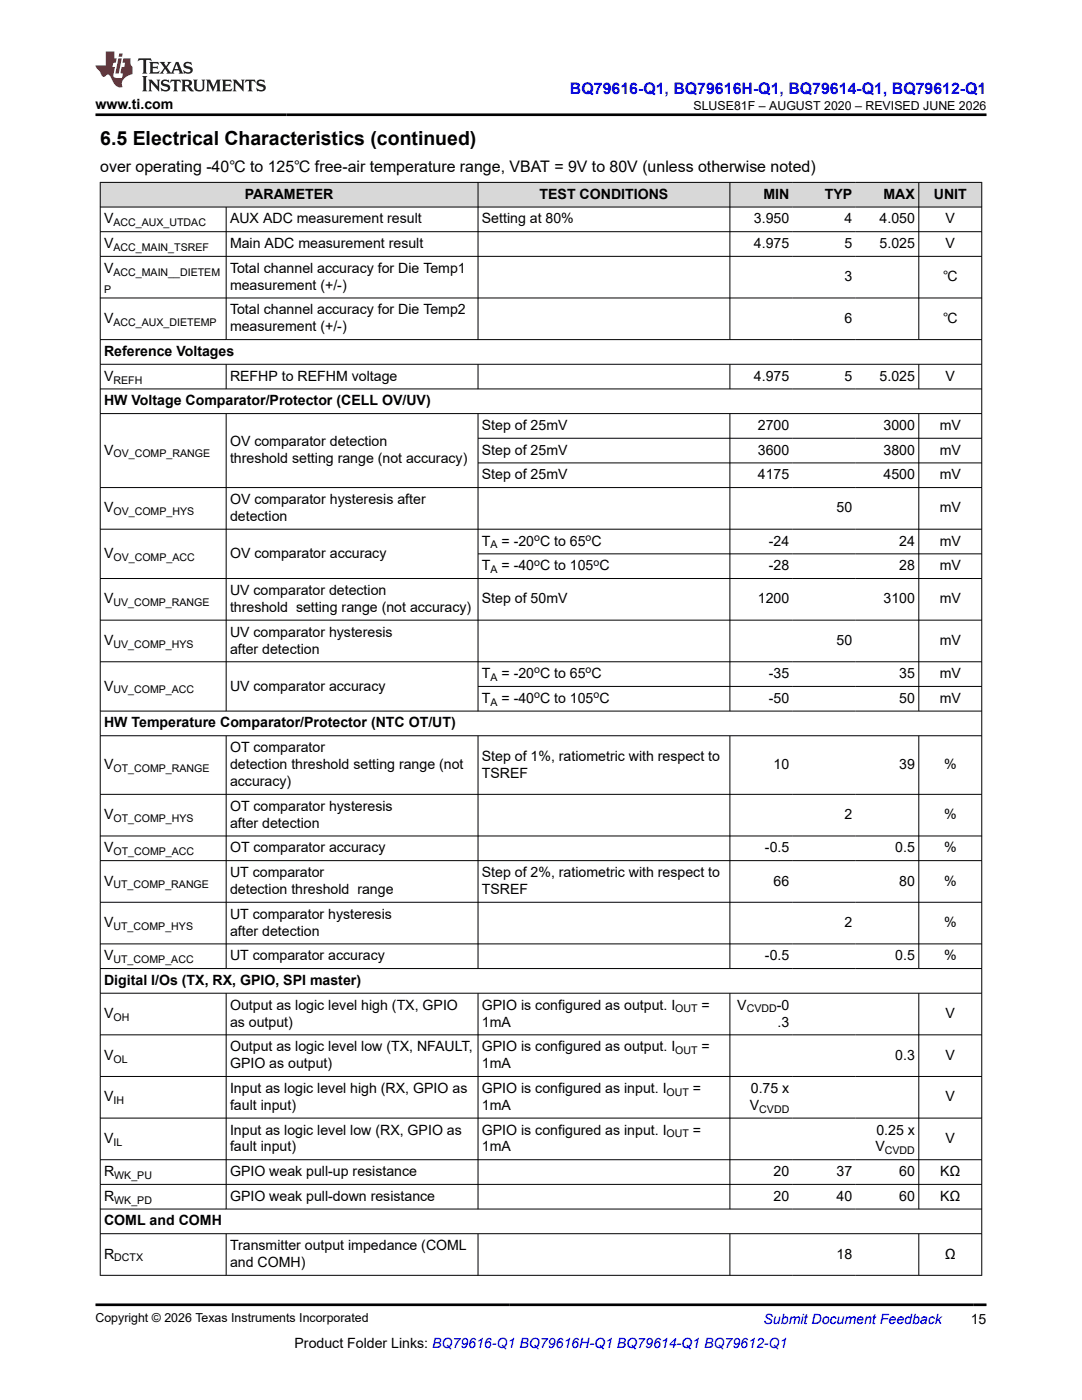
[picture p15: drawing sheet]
<svg xmlns="http://www.w3.org/2000/svg" width="216mm" height="279mm" viewBox="0 0 216 279" stroke-linecap="round" stroke-linejoin="round" font-family="sans-serif">
<defs><g id="words">
<text font-size="3.9" x="20" y="28.8">6.5 Electrical Characteristics (continued)</text>
<text font-size="3.2" fill="#00f" x="113.7" y="18.7">BQ79616-Q1, BQ79616H-Q1, BQ79614-Q1, BQ79612-Q1</text>
<text font-size="3.2" x="20" y="34.3">over operating -40℃ to 125℃ free-air temperature range, VBAT = 9V to 80V (unless otherwise noted)</text>
<g font-size="2.8">
<text x="19" y="21.8">www.ti.com</text>
<text x="48.9" y="39.7">PARAMETER</text>
<text x="107.7" y="39.7">TEST CONDITIONS</text>
<text x="152.3" y="39.7">MIN</text>
<text x="164.6" y="39.7">TYP</text>
<text x="176.3" y="39.7">MAX</text>
<text x="186.3" y="39.7">UNIT</text>
<text x="20.8" y="44.6">V</text>
<text x="45.9" y="44.6">AUX ADC measurement result</text>
<text x="96.2" y="44.6">Setting at 80%</text>
<text x="150.4" y="44.6">3.950</text>
<text x="168.5" y="44.6">4</text>
<text x="175.5" y="44.6">4.050</text>
<text x="188.7" y="44.6">V</text>
<text x="20.8" y="49.5">V</text>
<text x="45.9" y="49.5">Main ADC measurement result</text>
<text x="150.4" y="49.5">4.975</text>
<text x="168.5" y="49.5">5</text>
<text x="175.5" y="49.5">5.025</text>
<text x="188.7" y="49.5">V</text>
<text x="20.8" y="54.4">V</text>
<text x="45.9" y="54.4">Total channel accuracy for Die Temp1</text>
<text x="45.9" y="57.8">measurement (+/-)</text>
<text x="168.5" y="56.1">3</text>
<text x="188.2" y="56.1">℃</text>
<text x="20.8" y="64.4">V</text>
<text x="45.9" y="62.7">Total channel accuracy for Die Temp2</text>
<text x="168.5" y="64.4">6</text>
<text x="188.2" y="64.4">℃</text>
<text x="20.8" y="71.1">Reference Voltages</text>
<text x="45.9" y="66.1">measurement (+/-)</text>
<text x="20.8" y="76">V</text>
<text x="45.9" y="76">REFHP to REFHM voltage</text>
<text x="150.4" y="76">4.975</text>
<text x="168.5" y="76">5</text>
<text x="175.5" y="76">5.025</text>
<text x="188.7" y="76">V</text>
<text x="20.8" y="80.9">HW Voltage Comparator/Protector (CELL OV/UV)</text>
<text x="45.9" y="89">OV comparator detection</text>
<text x="96.2" y="85.8">Step of 25mV</text>
<text x="151.2" y="85.8">2700</text>
<text x="176.3" y="85.8">3000</text>
<text x="187.5" y="85.8">mV</text>
<text x="20.8" y="90.7">V</text>
<text x="45.9" y="92.4">threshold setting range (not accuracy)</text>
<text x="96.2" y="90.7">Step of 25mV</text>
<text x="96.2" y="95.7">Step of 25mV</text>
<text x="151.2" y="90.7">3600</text>
<text x="151.2" y="95.7">4175</text>
<text x="176.3" y="90.7">3800</text>
<text x="176.3" y="95.7">4500</text>
<text x="187.5" y="90.7">mV</text>
<text x="187.5" y="95.7">mV</text>
<text x="45.9" y="100.6">OV comparator hysteresis after</text>
<text x="20.8" y="102.3">V</text>
<text x="45.9" y="104">detection</text>
<text x="166.9" y="102.3">50</text>
<text x="187.5" y="102.3">mV</text>
<text x="20.8" y="111.3">V</text>
<text x="45.9" y="111.3">OV comparator accuracy</text>
<text x="96.2" y="108.9">T</text>
<text x="96.2" y="113.8">T</text>
<text x="100.1" y="108.9">= -20 C to 65 C</text>
<text x="100.1" y="113.8">= -40 C to 105 C</text>
<text x="153.4" y="108.9">-24</text>
<text x="153.4" y="113.8">-28</text>
<text x="179.4" y="108.9">24</text>
<text x="179.4" y="113.8">28</text>
<text x="187.5" y="108.9">mV</text>
<text x="187.5" y="113.8">mV</text>
<text x="45.9" y="118.7">UV comparator detection</text>
<text x="20.8" y="120.4">V</text>
<text x="45.9" y="122.1">threshold setting range (not accuracy)</text>
<text x="96.2" y="120.4">Step of 50mV</text>
<text x="151.2" y="120.4">1200</text>
<text x="176.3" y="120.4">3100</text>
<text x="187.5" y="120.4">mV</text>
<text x="20.8" y="128.7">V</text>
<text x="45.9" y="127">UV comparator hysteresis</text>
<text x="45.9" y="130.4">after detection</text>
<text x="166.9" y="128.7">50</text>
<text x="187.5" y="128.7">mV</text>
<text x="20.8" y="137.8">V</text>
<text x="45.9" y="137.8">UV comparator accuracy</text>
<text x="96.2" y="135.3">T</text>
<text x="100.1" y="135.3">= -20 C to 65 C</text>
<text x="153.4" y="135.3">-35</text>
<text x="179.4" y="135.3">35</text>
<text x="187.5" y="135.3">mV</text>
<text x="96.2" y="140.3">T</text>
<text x="100.1" y="140.3">= -40 C to 105 C</text>
<text x="153.4" y="140.3">-50</text>
<text x="179.4" y="140.3">50</text>
<text x="187.5" y="140.3">mV</text>
<text x="20.8" y="145.2">HW Temperature Comparator/Protector (NTC OT/UT)</text>
<text x="20.8" y="153.5">V</text>
<text x="45.9" y="150.1">OT comparator</text>
<text x="45.9" y="153.5">detection threshold setting range (not</text>
<text x="96.2" y="151.8">Step of 1%, ratiometric with respect to</text>
<text x="96.2" y="155.2">TSREF</text>
<text x="154.4" y="153.5">10</text>
<text x="179.4" y="153.5">39</text>
<text x="188.4" y="153.5">%</text>
<text x="45.9" y="156.9">accuracy)</text>
<text x="45.9" y="161.8">OT comparator hysteresis</text>
<text x="20.8" y="163.5">V</text>
<text x="45.9" y="165.2">after detection</text>
<text x="168.5" y="163.5">2</text>
<text x="188.4" y="163.5">%</text>
<text x="20.8" y="170.1">V</text>
<text x="45.9" y="170.1">OT comparator accuracy</text>
<text x="152.6" y="170.1">-0.5</text>
<text x="178.6" y="170.1">0.5</text>
<text x="188.4" y="170.1">%</text>
<text x="20.8" y="176.7">V</text>
<text x="45.9" y="175">UT comparator</text>
<text x="45.9" y="178.4">detection threshold range</text>
<text x="96.2" y="175">Step of 2%, ratiometric with respect to</text>
<text x="96.2" y="178.4">TSREF</text>
<text x="154.4" y="176.7">66</text>
<text x="179.4" y="176.7">80</text>
<text x="188.4" y="176.7">%</text>
<text x="20.8" y="185">V</text>
<text x="45.9" y="183.3">UT comparator hysteresis</text>
<text x="168.5" y="185">2</text>
<text x="188.4" y="185">%</text>
<text x="20.8" y="191.6">V</text>
<text x="45.9" y="186.7">after detection</text>
<text x="45.9" y="191.6">UT comparator accuracy</text>
<text x="152.6" y="191.6">-0.5</text>
<text x="178.6" y="191.6">0.5</text>
<text x="188.4" y="191.6">%</text>
<text x="20.8" y="196.6">Digital I/Os (TX, RX, GPIO, SPI master)</text>
<text x="20.8" y="203.2">V</text>
<text x="45.9" y="201.5">Output as logic level high (TX, GPIO</text>
<text x="96.2" y="201.5">GPIO is configured as output. I</text>
<text x="140" y="201.5">=</text>
<text x="147.1" y="201.5">V</text>
<text x="155" y="201.5">-0</text>
<text x="188.7" y="203.2">V</text>
<text x="45.9" y="204.9">as output)</text>
<text x="45.9" y="209.8">Output as logic level low (TX, NFAULT,</text>
<text x="96.2" y="209.8">GPIO is configured as output. I</text>
<text x="96.2" y="204.9">1mA</text>
<text x="140" y="209.8">=</text>
<text x="155.1" y="204.9">.3</text>
<text x="20.8" y="211.5">V</text>
<text x="45.9" y="213.2">GPIO as output)</text>
<text x="96.2" y="213.2">1mA</text>
<text x="178.6" y="211.5">0.3</text>
<text x="188.7" y="211.5">V</text>
<text x="20.8" y="219.8">V</text>
<text x="45.9" y="218.1">Input as logic level high (RX, GPIO as</text>
<text x="45.9" y="221.5">fault input)</text>
<text x="96.2" y="218.1">GPIO is configured as input. I</text>
<text x="96.2" y="221.5">1mA</text>
<text x="138.3" y="218.1">=</text>
<text x="149.6" y="221.5">V</text>
<text x="149.8" y="218.1">0.75 x</text>
<text x="188.7" y="219.8">V</text>
<text x="45.9" y="226.4">Input as logic level low (RX, GPIO as</text>
<text x="96.2" y="226.4">GPIO is configured as input. I</text>
<text x="138.3" y="226.4">=</text>
<text x="174.9" y="226.4">0.25 x</text>
<text x="20.8" y="228.1">V</text>
<text x="45.9" y="229.8">fault input)</text>
<text x="96.2" y="229.8">1mA</text>
<text x="174.7" y="229.8">V</text>
<text x="188.7" y="228.1">V</text>
<text x="20.8" y="234.7">R</text>
<text x="20.8" y="239.6">R</text>
<text x="45.9" y="234.7">GPIO weak pull-up resistance</text>
<text x="45.9" y="239.6">GPIO weak pull-down resistance</text>
<text x="154.4" y="234.7">20</text>
<text x="154.4" y="239.6">20</text>
<text x="166.9" y="234.7">37</text>
<text x="166.9" y="239.6">40</text>
<text x="179.4" y="234.7">60</text>
<text x="179.4" y="239.6">60</text>
<text x="187.6" y="234.7">KΩ</text>
<text x="187.6" y="239.6">KΩ</text>
<text x="20.8" y="244.6">COML and COMH</text>
<text x="20.8" y="251.2">R</text>
<text x="45.9" y="249.5">Transmitter output impedance (COML</text>
<text x="166.9" y="251.2">18</text>
<text x="188.5" y="251.2">Ω</text>
<text x="45.9" y="252.9">and COMH)</text>
<text x="58.8" y="269">Product Folder Links: BQ79616-Q1 BQ79616H-Q1 BQ79614-Q1 BQ79612-Q1</text>
<text x="193.7" y="264.2">15</text>
</g>
<text font-size="2.8" fill="#00f" x="152.4" y="264.2">Submit Document Feedback</text>
<g font-size="2.5">
<text x="138.4" y="21.9">SLUSE81F – AUGUST 2020 – REVISED JUNE 2026</text>
<text x="19" y="263.9">Copyright © 2026 Texas Instruments Incorporated</text>
</g>
<g font-size="2.1">
<text x="22.6" y="45.2">ACC_AUX_UTDAC</text>
<text x="22.6" y="50.1">ACC_MAIN_TSREF</text>
<text x="20.8" y="58.4">P</text>
<text x="22.6" y="55">ACC_MAIN__DIETEM</text>
<text x="22.6" y="65">ACC_AUX_DIETEMP</text>
<text x="22.6" y="76.5">REFH</text>
<text x="22.6" y="91.3">OV_COMP_RANGE</text>
<text x="22.6" y="102.8">OV_COMP_HYS</text>
<text x="106.6" y="107.9">o</text>
<text x="116.9" y="107.9">o</text>
<text x="22.6" y="111.9">OV_COMP_ACC</text>
<text x="97.9" y="109.5">A</text>
<text x="106.6" y="112.9">o</text>
<text x="118.4" y="112.9">o</text>
<text x="97.9" y="114.4">A</text>
<text x="22.6" y="121">UV_COMP_RANGE</text>
<text x="22.6" y="129.3">UV_COMP_HYS</text>
<text x="97.9" y="135.9">A</text>
<text x="106.6" y="134.4">o</text>
<text x="116.9" y="134.4">o</text>
<text x="22.6" y="138.4">UV_COMP_ACC</text>
<text x="97.9" y="140.8">A</text>
<text x="106.6" y="139.3">o</text>
<text x="118.4" y="139.3">o</text>
<text x="22.6" y="154.1">OT_COMP_RANGE</text>
<text x="22.6" y="164.1">OT_COMP_HYS</text>
<text x="22.6" y="170.7">OT_COMP_ACC</text>
<text x="22.6" y="177.3">UT_COMP_RANGE</text>
<text x="22.6" y="185.6">UT_COMP_HYS</text>
<text x="22.6" y="192.2">UT_COMP_ACC</text>
<text x="22.6" y="203.7">OH</text>
<text x="134.7" y="202.1">OUT</text>
<text x="149" y="202.1">CVDD</text>
<text x="22.6" y="212.1">OL</text>
<text x="134.7" y="210.4">OUT</text>
<text x="22.6" y="220.4">IH</text>
<text x="133" y="218.7">OUT</text>
<text x="133" y="227">OUT</text>
<text x="151.5" y="222.1">CVDD</text>
<text x="22.6" y="228.7">IL</text>
<text x="176.6" y="230.4">CVDD</text>
<text x="22.8" y="235.3">WK_PU</text>
<text x="22.8" y="240.2">WK_PD</text>
<text x="22.8" y="251.7">DCTX</text>
</g>
</g></defs>
<g fill="#d8d8d8">
<path d="M20 36.4h175.9v4.9h-175.9z" fill-rule="evenodd"/>
<path d="M20.1 36.5h75.2v4.8h-75.2z" fill-rule="evenodd"/>
<path d="M95.4 36.5h50.2v4.8h-50.2z" fill-rule="evenodd"/>
<path d="M145.7 36.5h12.5v4.8h-12.5z" fill-rule="evenodd"/>
<path d="M158.2 36.5h12.6v4.8h-12.6z" fill-rule="evenodd"/>
<path d="M170.8 36.5h12.5v4.8h-12.5z" fill-rule="evenodd"/>
<path d="M183.4 36.5h12.4v4.8h-12.4z" fill-rule="evenodd"/>
</g>
<g fill="none" stroke="#000" stroke-width=".2">
<path d="M19.9 36.4h176.1M20 36.3v218.3M95.4 36.3v31.5M145.6 36.3v31.5M183.3 36.3v31.5M195.9 36.3v218.3M19.9 41.3h176.1M19.9 46.2h176.1M19.9 51.2h176.1M19.9 59.5h176.1M45.1 41.3v26.5M19.9 67.8h176.1"/>
<path d="M19.9 72.7h176.1M19.9 77.6h176.1M45.1 72.7v5M95.4 72.7v5M145.6 72.7v5M183.3 72.7v5M19.9 82.5h176.1M19.9 97.3h176.1M45.1 82.5v59.5M95.4 82.5v59.5M95.4 87.5h100.6M95.4 92.4h100.6"/>
<path d="M145.6 82.5v59.5M183.3 82.5v59.5M19.9 105.6h176.1M19.9 115.5h176.1M95.4 110.5h100.6M19.9 123.8h176.1M19.9 132.1h176.1M95.4 137h100.6M19.9 141.9h176.1M19.9 146.8h176.1M19.9 158.5h176.1M45.1 146.8v46.6"/>
<path d="M95.4 146.8v46.6M145.6 146.8v46.6M183.3 146.8v46.6M19.9 166.8h176.1M19.9 171.8h176.1M19.9 180.1h176.1M19.9 188.4h176.1M19.9 193.3h176.1M19.9 198.2h176.1M45.1 198.2v43.2M95.4 198.2v43.2M145.6 198.2v43.2"/>
<path d="M183.3 198.2v43.2M19.9 206.5h176.1M19.9 214.8h176.1M19.9 223.1h176.1M19.9 231.4h176.1M19.9 236.4h176.1M19.9 241.3h176.1M19.9 246.2h176.1M19.9 254.5h176.1M45.1 246.2v8.4M95.4 246.2v8.4M145.6 246.2v8.4"/>
<path d="M183.3 246.2v8.4"/>
</g>
<path d="M27.7 11.6l-.2 .6 .5-.2h.6v.1v2.2l-.2 .4h1l-.2-.4v-2.2v-.1h.5l.5 .2-.1-.6zM29.8 12.4l.2 .3v1.6l-.2 .4h1.9l.1-.6a1.08 1.08 0 0 1-1.3 .2v-.7h.6l.4 .2v-.7l-.4 .2h-.6v-.5l.2-.2a1 1 0 0 1 1 .3l-.1-.5zM31.8 12.4l1 1.1-1 1.2h.9l-.2-.2 .4-.8 .5 .8-.2 .2h1.6l-.2-.2 .1-.5h1l.1 .5-.1 .2h.9l-.2-.4-.8-1.9h-.5l-1 2.1-.8-1.1 .9-1h-.8l.2 .2-.5 .6-.3-.6 .1-.2zM35.2 12.8l.4 1h-.8zM36.8 12.5a.65 .65 0 0 0-.2 .7 .65 .65 0 0 0 .6 .5l.7 .1 .1 .3a.79 .79 0 0 1-.7 .4 .79 .79 0 0 1-.7-.5l.1 .7 .2-.1a.93 .93 0 0 0 1.1 0 .93 .93 0 0 0 .4-.9 1.46 1.46 0 0 0-1.2-.6l-.1-.3a1.09 1.09 0 0 1 1.2 .2l-.2-.6-.1 .1-.6-.2zM28.4 15.2l.2 .4v2.2l-.2 .4h1l-.2-.4v-2.2l.2-.4zM29.6 15.9l.2 .4v1.5l-.2 .4h.8l-.3-.4v-1.3l1.7 1.8v-2l.2-.4h-.8l.2 .2 .1 1.1-1.2-1.3zM32.3 16a.65 .65 0 0 0-.2 .8 .65 .65 0 0 0 .7 .4l.6 .2 .1 .2a.79 .79 0 0 1-.7 .4 .79 .79 0 0 1-.7-.5l.1 .7 .2-.1a.93 .93 0 0 0 1.1 .1 .93 .93 0 0 0 .4-1 1.46 1.46 0 0 0-1.2-.5l-.1-.4a1.09 1.09 0 0 1 1.2 .2l-.2-.6-.1 .1-.6-.1zM34.1 15.9l-.1 .6a.63 .63 0 0 1 .7-.3l.1 1.6-.3 .4h1l-.2-.4v-1.6a.66 .66 0 0 1 .8 .3l-.1-.6zM36.2 15.9l.2 .4v1.5l-.2 .4h.9l-.2-.2v-.7h.5l.1 .2a.79 .79 0 0 0 1.2 .6l-1-.9a.61 .61 0 0 0 .6-.6 .61 .61 0 0 0-.5-.7zM36.9 16.2h.2a.47 .47 0 0 1 .5 .1 .47 .47 0 0 1 .1 .5l-.2 .1-.6 .1zM38.5 15.9l.2 .2a2.27 2.27 0 0 0 .4 2 1.04 1.04 0 0 0 1.7-.7v-1.3l.2-.2h-.8l.2 .4v1.1a.6 .6 0 0 1-.6 .6 .6 .6 0 0 1-.6-.6v-1.1l.3-.4zM41.1 15.9l.2 .4v1.5l-.2 .4h.7l-.2-.4v-1.4l.9 1.9 .8-1.9v1.4l-.2 .4h1l-.3-.4v-1.5l.3-.4h-.8l-.7 1.5-.7-1.5zM44.3 15.9l.2 .4v1.5l-.2 .4h1.9l.1-.6a1.09 1.09 0 0 1-1.3 .2v-.7h.6l.4 .2v-.6l-.4 .2h-.6v-.6l.2-.1a1.01 1.01 0 0 1 1 .3l-.1-.6zM46.4 15.9l.3 .4v1.5l-.3 .4h.8l-.2-.4v-1.3l1.6 1.8v-2l.2-.4h-.7l.2 .2v1.1l-1.2-1.3zM49 15.9l-.1 .6a.63 .63 0 0 1 .8-.3v1.6l-.3 .4h1l-.2-.4v-1.6a.66 .66 0 0 1 .8 .3l-.1-.6zM51.4 16a.65 .65 0 0 0-.2 .8 .65 .65 0 0 0 .6 .4l.6 .2 .2 .2a.79 .79 0 0 1-.8 .4 .79 .79 0 0 1-.6-.5l.1 .7 .2-.1a.93 .93 0 0 0 1 .1 .93 .93 0 0 0 .5-1 1.46 1.46 0 0 0-1.3-.5l-.1-.4a1.09 1.09 0 0 1 1.3 .2l-.2-.6-.2 .1-.5-.1z" fill="#231f20"/>
<path d="M21.1 10.3v2.7h-2.1l.1 .4 .9 1a.95 .95 0 0 0 .9 .9 .59 .59 0 0 1 .6-.4 .59 .59 0 0 1 .5 .3l.4 .8a1.59 1.59 0 0 0 2.1 1.4 1.61 1.61 0 0 1 1-2.3l1-.3-.1-1.5a1.59 1.59 0 0 1-.4-1.7h-1.4l-.2 .9h.5l-.1 .9h-.5l-.2 .9v.3l.4 .1-.2 .9h-.6a.73 .73 0 0 1-1.1-.7l.3-1.5h-.5l.2-.9h.5l.2-.9h-.5v-1.3zM23.6 11.6l-.6 3.1h.7l.6-3.1zM23.8 10.7l-.1 .6h.7l.1-.6z" fill="#ed1c24"/>
<path d="M19 22.9h177.8M19 260.4h177.8" fill="none" stroke="#000" stroke-width=".53"/>
<use href="#words"/>
</svg>
